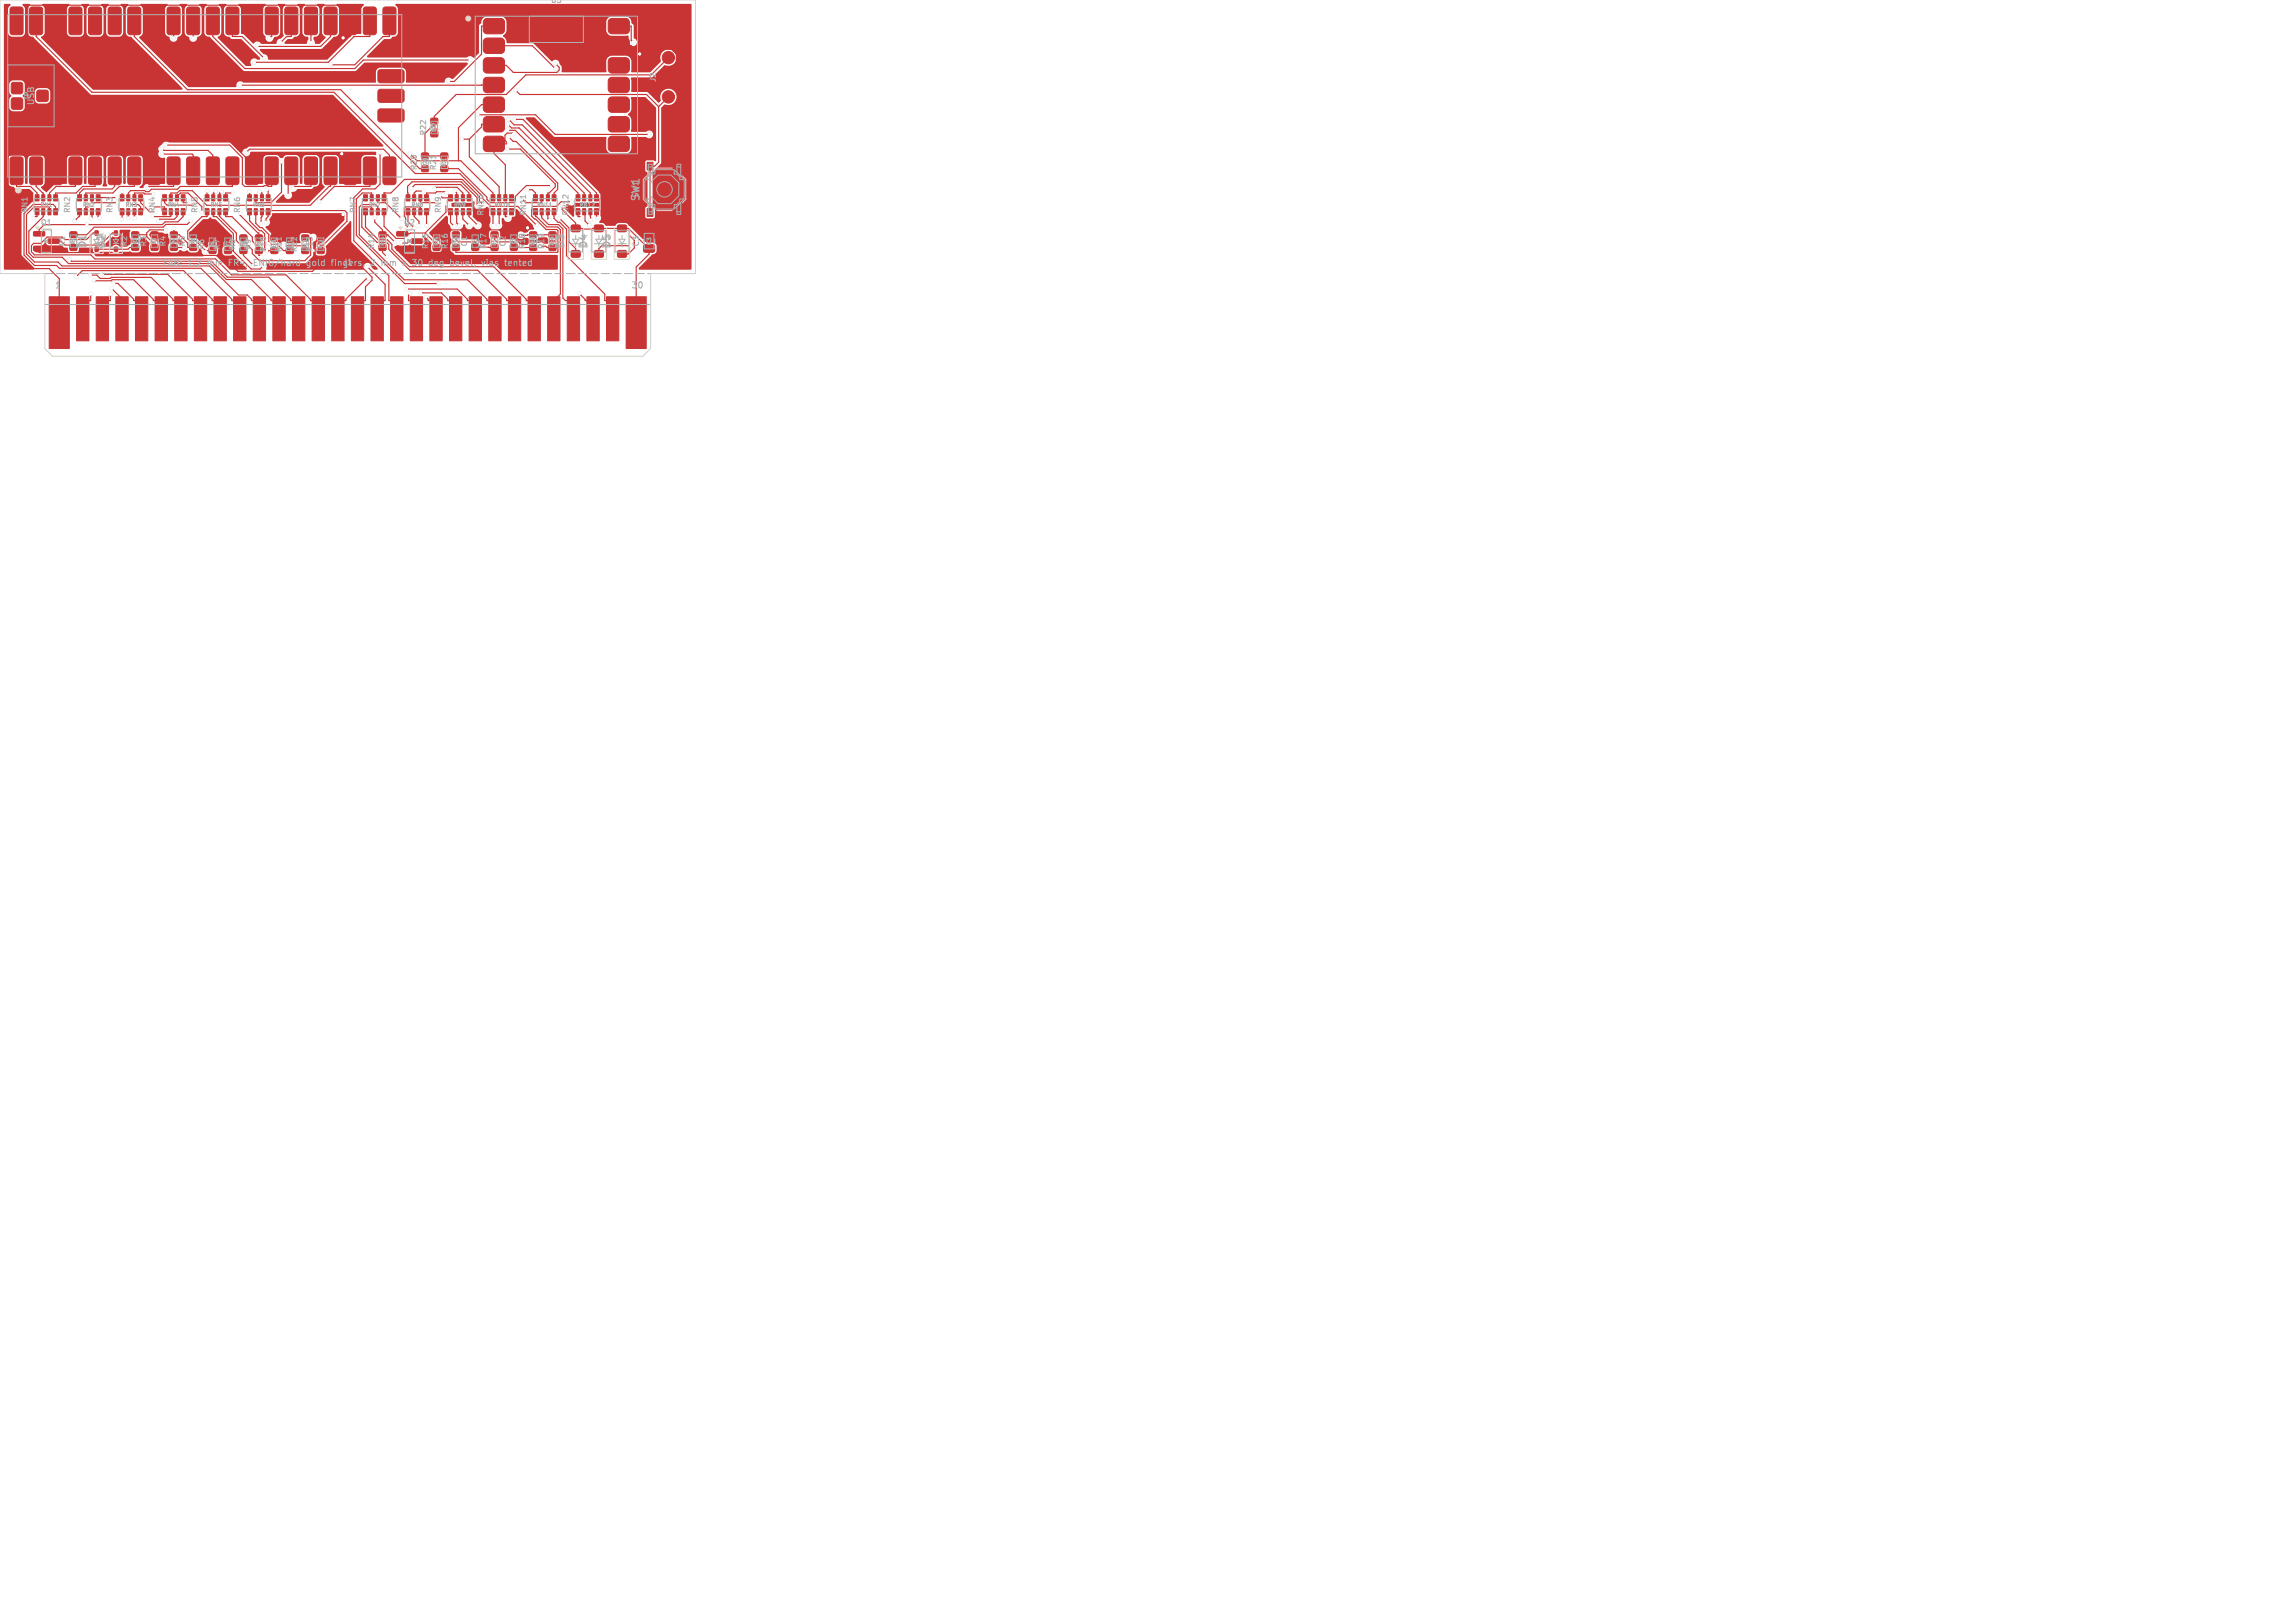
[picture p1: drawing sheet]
<svg xmlns="http://www.w3.org/2000/svg" width="297mm" height="210mm" viewBox="0 0 297 210" stroke-linecap="round" stroke-linejoin="round" font-family="sans-serif">
<defs><g id="words">
<g font-size="1.4" fill="#afafaf">
<text x="11.4" y="32.3" transform="rotate(-90 11.4 32.3)">D1</text>
<text x="13.9" y="32.3" transform="rotate(-90 13.9 32.3)">D2</text>
<text x="73.2" y="32.3" transform="rotate(-90 73.2 32.3)">D3</text>
<text x="76.2" y="32.3" transform="rotate(-90 76.2 32.3)">D4</text>
<text x="79.2" y="32.3" transform="rotate(-90 79.2 32.3)">D5</text>
</g>
<g font-size="1.1" fill="#afafaf">
<text x="4.6" y="13.7" transform="rotate(-90 4.6 13.7)">USB</text>
<text x="21" y="34.6">FAB:</text>
<text x="24.3" y="34.6">1.2</text>
<text x="27" y="34.6">mm</text>
<text x="30" y="34.6">FR4,</text>
<text x="33.4" y="34.6">ENIG/hard</text>
<text x="40.5" y="34.6">gold</text>
<text x="43.9" y="34.6">fingers,</text>
<text x="49.2" y="34.6">2</text>
<text x="50.7" y="34.6">mm</text>
<text x="53.7" y="34.6">x</text>
<text x="55.1" y="34.6">30</text>
<text x="57.5" y="34.6">deg</text>
<text x="60.4" y="34.6">bevel,</text>
<text x="64.7" y="34.6">vias</text>
<text x="67.9" y="34.6">tented</text>
<text x="7" y="37.5">1</text>
<text x="81.6" y="37.5">30</text>
</g>
<g font-size="1" fill="#afafaf">
<text x="71.2" y=".5">U3</text>
<text x="85" y="10.7" transform="rotate(-90 85 10.7)">J2</text>
<text x="55.3" y="17.6" transform="rotate(-90 55.3 17.6)">R22</text>
<text x="54.1" y="22.1" transform="rotate(-90 54.1 22.1)">R20</text>
<text x="56.6" y="22.1" transform="rotate(-90 56.6 22.1)">R21</text>
<text x="3.7" y="27.6" transform="rotate(-90 3.7 27.6)">RN1</text>
<text x="5.2" y="29.3">Q1</text>
<text x="9.2" y="27.6" transform="rotate(-90 9.2 27.6)">RN2</text>
<text x="14.7" y="27.6" transform="rotate(-90 14.7 27.6)">RN3</text>
<text x="20.2" y="27.6" transform="rotate(-90 20.2 27.6)">RN4</text>
<text x="25.7" y="27.6" transform="rotate(-90 25.7 27.6)">RN5</text>
<text x="31.2" y="27.6" transform="rotate(-90 31.2 27.6)">RN6</text>
<text x="46.2" y="27.6" transform="rotate(-90 46.2 27.6)">RN7</text>
<text x="51.7" y="27.6" transform="rotate(-90 51.7 27.6)">RN8</text>
<text x="52.2" y="29.3">Q2</text>
<text x="57.2" y="27.6" transform="rotate(-90 57.2 27.6)">RN9</text>
<text x="62.7" y="28" transform="rotate(-90 62.7 28)">RN10</text>
<text x="68.2" y="28" transform="rotate(-90 68.2 28)">RN11</text>
<text x="73.7" y="28" transform="rotate(-90 73.7 28)">RN12</text>
<text x="82.7" y="25.6" transform="rotate(-90 82.7 25.6)">SW1</text>
<text x="8.6" y="32" transform="rotate(-90 8.6 32)">R1</text>
<text x="11.1" y="32" transform="rotate(-90 11.1 32)">D1</text>
<text x="13.7" y="32" transform="rotate(-90 13.7 32)">D2</text>
<text x="16.6" y="32" transform="rotate(-90 16.6 32)">R2</text>
<text x="19.1" y="32" transform="rotate(-90 19.1 32)">R3</text>
<text x="21.6" y="32" transform="rotate(-90 21.6 32)">R4</text>
<text x="24.1" y="32" transform="rotate(-90 24.1 32)">R5</text>
<text x="26.6" y="32.4" transform="rotate(-90 26.6 32.4)">R6</text>
<text x="28.6" y="32.4" transform="rotate(-90 28.6 32.4)">R7</text>
<text x="30.6" y="32.4" transform="rotate(-90 30.6 32.4)">R8</text>
<text x="32.6" y="32.4" transform="rotate(-90 32.6 32.4)">R9</text>
<text x="34.6" y="32.7" transform="rotate(-90 34.6 32.7)">R10</text>
<text x="36.6" y="32.7" transform="rotate(-90 36.6 32.7)">R11</text>
<text x="38.6" y="32.7" transform="rotate(-90 38.6 32.7)">R12</text>
<text x="40.6" y="32.7" transform="rotate(-90 40.6 32.7)">R13</text>
<text x="44.3" y="34.4">J1</text>
<text x="48.6" y="32.3" transform="rotate(-90 48.6 32.3)">R14</text>
<text x="55.6" y="32.3" transform="rotate(-90 55.6 32.3)">R15</text>
<text x="58.1" y="32.3" transform="rotate(-90 58.1 32.3)">R16</text>
<text x="60.6" y="32" transform="rotate(-90 60.6 32)">C1</text>
<text x="63.1" y="32.3" transform="rotate(-90 63.1 32.3)">R17</text>
<text x="65.6" y="32" transform="rotate(-90 65.6 32)">C2</text>
<text x="68.1" y="32.3" transform="rotate(-90 68.1 32.3)">R18</text>
<text x="70.6" y="32.3" transform="rotate(-90 70.6 32.3)">R19</text>
<text x="73" y="32" transform="rotate(-90 73 32)">D3</text>
<text x="76" y="32" transform="rotate(-90 76 32)">D4</text>
<text x="79" y="32" transform="rotate(-90 79 32)">D5</text>
<text x="82.8" y="32" transform="rotate(-90 82.8 32)">C3</text>
</g>
<text font-size=".8" fill="#afafaf" x="4" y="13" transform="rotate(-90 4 13)">TP</text>
<g font-size=".7" fill="#afafaf">
<text x="5.2" y="26.9">RN1</text>
<text x="10.7" y="26.9">RN2</text>
<text x="16.2" y="26.9">RN3</text>
<text x="21.7" y="26.9">RN4</text>
<text x="27.2" y="26.9">RN5</text>
<text x="32.7" y="26.9">RN6</text>
<text x="47.7" y="26.9">RN7</text>
<text x="53.2" y="26.9">RN8</text>
<text x="58.7" y="26.9">RN9</text>
<text x="63.9" y="26.9">RN10</text>
<text x="69.4" y="26.9">RN11</text>
<text x="74.9" y="26.9">RN12</text>
<text x="84.4" y="31.8" transform="rotate(-90 84.4 31.8)">C3</text>
</g>
<g font-size=".6" fill="#afafaf">
<text x="56.5" y="17.1" transform="rotate(-90 56.5 17.1)">R22</text>
<text x="55.3" y="21.6" transform="rotate(-90 55.3 21.6)">R20</text>
<text x="57.8" y="21.6" transform="rotate(-90 57.8 21.6)">R21</text>
<text x="9.8" y="31.6" transform="rotate(-90 9.8 31.6)">R1</text>
<text x="17.8" y="31.6" transform="rotate(-90 17.8 31.6)">R2</text>
<text x="20.3" y="31.6" transform="rotate(-90 20.3 31.6)">R3</text>
<text x="22.8" y="31.6" transform="rotate(-90 22.8 31.6)">R4</text>
<text x="25.3" y="31.6" transform="rotate(-90 25.3 31.6)">R5</text>
<text x="27.8" y="32" transform="rotate(-90 27.8 32)">R6</text>
<text x="29.8" y="32" transform="rotate(-90 29.8 32)">R7</text>
<text x="31.8" y="32" transform="rotate(-90 31.8 32)">R8</text>
<text x="33.8" y="32" transform="rotate(-90 33.8 32)">R9</text>
<text x="35.8" y="32.2" transform="rotate(-90 35.8 32.2)">R10</text>
<text x="37.8" y="32.2" transform="rotate(-90 37.8 32.2)">R11</text>
<text x="39.8" y="32.2" transform="rotate(-90 39.8 32.2)">R12</text>
<text x="41.8" y="32.2" transform="rotate(-90 41.8 32.2)">R13</text>
<text x="49.8" y="31.8" transform="rotate(-90 49.8 31.8)">R14</text>
<text x="56.8" y="31.8" transform="rotate(-90 56.8 31.8)">R15</text>
<text x="59.3" y="31.8" transform="rotate(-90 59.3 31.8)">R16</text>
<text x="61.8" y="31.6" transform="rotate(-90 61.8 31.6)">C1</text>
<text x="64.3" y="31.8" transform="rotate(-90 64.3 31.8)">R17</text>
<text x="66.8" y="31.6" transform="rotate(-90 66.8 31.6)">C2</text>
<text x="69.3" y="31.8" transform="rotate(-90 69.3 31.8)">R18</text>
<text x="71.8" y="31.8" transform="rotate(-90 71.8 31.8)">R19</text>
</g>
<g font-size=".4" fill="#afafaf">
<text x="5.6" y="31.4">Q1</text>
<text x="52.6" y="31.4">Q2</text>
</g>
</g></defs>
<g fill="#c83434" stroke="#c83434" stroke-width=".13">
<path d="M77 32.5l.1-.1 .9 .1 .1 .1-.1 .6-.1 .1-.9-.1-.1-.1z"/>
<path d="M77 29.2l.1-.1 .9 .1 .1 .1-.1 .6-.1 .1-.9-.1-.1-.1z"/>
<path d="M51.4 30h1.3l.1 .1v.4l-.2 .1-1.2-.1-.1-.1z"/>
<path d="M51.4 31.9h1.3l.1 .1v.4l-.2 .1-1.2-.1-.1-.1z"/>
<path d="M53.2 30.9h1.4l.1 .1v.4l-.2 .1h-1.2l-.1-.2z"/>
<path d="M74 32.5l.1-.1 .9 .1 .1 .1-.1 .6-.1 .1-.9-.1-.1-.1z"/>
<path d="M74 29.2l.1-.1 .9 .1 .1 .1-.1 .6-.1 .1-.9-.1-.1-.1z"/>
<path d="M54.6 21.5h.8v.7h-.8z"/>
<path d="M54.6 19.8h.8v.7h-.8z"/>
<path d="M66.1 31.6l.2-.1 .6 .1 .1 .2-.1 .6h-.2h-.6l-.1-.2z"/>
<path d="M66.1 30h.2h.6l.1 .2-.1 .6-.2 .1-.6-.1-.1-.2z"/>
<path d="M83.3 31.7l.2-.1 1.1 .1 .1 .2v.6l-.2 .1h-1.1l-.1-.2z"/>
<path d="M83.3 29.8h.2h1.1l.1 .2v.6l-.2 .2-1.1-.1-.1-.2z"/>
<path d="M10 27h.5v.8h-.5z"/>
<path d="M10.9 27h.4v.8h-.4z"/>
<path d="M11.7 27h.4v.8h-.4z"/>
<path d="M12.4 27h.6v.8h-.6z"/>
<path d="M12.4 25.2h.6v.8h-.6z"/>
<path d="M11.7 25.2h.4v.8h-.4z"/>
<path d="M10.9 25.2h.4v.8h-.4z"/>
<path d="M10 25.2h.5v.8h-.5z"/>
<path d="M63.6 31.7h.8v.7h-.8z"/>
<path d="M63.6 30h.8v.7h-.8z"/>
<path d="M32 27h.6v.8h-.6z"/>
<path d="M32.9 27h.4v.8h-.4z"/>
<path d="M33.7 27h.4v.8h-.4z"/>
<path d="M34.5 27h.4v.8h-.4z"/>
<path d="M34.5 25.2h.4v.8h-.4z"/>
<path d="M33.7 25.2h.4v.8h-.4z"/>
<path d="M32.9 25.2h.4v.8h-.4z"/>
<path d="M32 25.2h.6v.8h-.6z"/>
<path d="M9.1 31.7h.8v.7h-.8z"/>
<path d="M9.1 30h.8v.7h-.8z"/>
<path d="M58 27h.6v.8h-.6z"/>
<path d="M58.9 27h.4v.8h-.4z"/>
<path d="M59.7 27h.4v.8h-.4z"/>
<path d="M60.4 27h.6v.8h-.6z"/>
<path d="M60.4 25.2h.6v.8h-.6z"/>
<path d="M59.7 25.2h.4v.8h-.4z"/>
<path d="M58.9 25.2h.4v.8h-.4z"/>
<path d="M58 25.2h.6v.8h-.6z"/>
<path d="M22.1 31.7h.8v.7h-.8z"/>
<path d="M22.1 30h.8v.7h-.8z"/>
<path d="M56.1 31.7h.8v.7h-.8z"/>
<path d="M56.1 30h.8v.7h-.8z"/>
<path d="M14.8 32h.4v.5h-.4z"/>
<path d="M14.8 29.9h.4v.5h-.4z"/>
<path d="M15.6 27h.5v.8h-.5z"/>
<path d="M16.4 27h.4v.8h-.4z"/>
<path d="M17.2 27h.4v.8h-.4z"/>
<path d="M18 27h.5v.8h-.5z"/>
<path d="M18 25.2h.5v.8h-.5z"/>
<path d="M17.2 25.2h.4v.8h-.4z"/>
<path d="M16.4 25.2h.4v.8h-.4z"/>
<path d="M15.6 25.2h.5v.8h-.5z"/>
<path d="M17.1 31.7h.8v.7h-.8z"/>
<path d="M17.1 30h.8v.7h-.8z"/>
<path d="M62.7 2.5l.3-.1h2l.3 .4-.1 1.3-.2 .2-.2 .1-2-.1-.2-.2-.1-.2 .1-1.1z"/>
<path d="M62.7 5.1l.3-.2 2 .1 .3 .3-.1 1.4-.2 .2h-.2h-2l-.2-.2-.1-.3 .1-1.1z"/>
<path d="M62.7 7.6l.3-.1h2l.3 .4-.1 1.3-.2 .2-.2 .1-2-.1-.2-.2-.1-.2 .1-1.1z"/>
<path d="M62.7 10.1l.3-.1 2 .1 .3 .3-.1 1.3-.2 .2-.2 .1-2-.1-.2-.2-.1-.2 .1-1.1z"/>
<path d="M62.7 12.7l.3-.2 2 .1 .3 .3-.1 1.4-.2 .2h-.2h-2l-.2-.2-.1-.3 .1-1.1z"/>
<path d="M62.7 15.2l.3-.1h2l.3 .4-.1 1.3-.2 .2-.2 .1-2-.1-.2-.2-.1-.2 .1-1.1z"/>
<path d="M62.7 17.8l.3-.2 2 .1 .3 .3-.1 1.4-.2 .2h-.2h-2l-.2-.2-.1-.3 .1-1.1z"/>
<path d="M78.9 17.8l.3-.2 2 .1 .2 .3v1.4l-.2 .2h-.2h-2l-.2-.2-.1-.3v-1.1z"/>
<path d="M78.9 15.2l.3-.1h2l.2 .4v1.3l-.2 .2-.2 .1-2-.1-.2-.2-.1-.2v-1.1z"/>
<path d="M78.9 12.7l.3-.2 2 .1 .2 .3v1.4l-.2 .2h-.2h-2l-.2-.2-.1-.3v-1.1z"/>
<path d="M78.9 10.1l.3-.1 2 .1 .2 .3v1.3l-.2 .2-.2 .1-2-.1-.2-.2-.1-.2v-1.1z"/>
<path d="M78.9 7.6l.3-.1h2l.2 .4v1.3l-.2 .2-.2 .1-2-.1-.2-.2-.1-.2v-1.1z"/>
<path d="M78.9 5.1l.3-.2 2 .1 .2 .3v1.4l-.2 .2h-.2h-2l-.2-.2-.1-.3v-1.1z"/>
<path d="M78.9 2.5l.3-.1h2l.2 .4v1.3l-.2 .2-.2 .1-2-.1-.2-.2-.1-.2v-1.1z"/>
<path d="M49.1 31.7h.8v.7h-.8z"/>
<path d="M49.1 30h.8v.7h-.8z"/>
<path d="M80 32.5l.1-.1 .9 .1 .1 .1-.1 .6-.1 .1-.9-.1-.1-.1z"/>
<path d="M80 29.2l.1-.1 .9 .1 .1 .1-.1 .6-.1 .1-.9-.1-.1-.1z"/>
<path d="M39.1 32.1h.8v.7h-.8z"/>
<path d="M39.1 30.4h.8v.7h-.8z"/>
<path d="M26.6 27h.4v.8h-.4z"/>
<path d="M27.4 27h.4v.8h-.4z"/>
<path d="M28.2 27h.4v.8h-.4z"/>
<path d="M28.9 27h.6v.8h-.6z"/>
<path d="M28.9 25.2h.6v.8h-.6z"/>
<path d="M28.2 25.2h.4v.8h-.4z"/>
<path d="M27.4 25.2h.4v.8h-.4z"/>
<path d="M26.6 25.2h.4v.8h-.4z"/>
<path d="M27.1 32.1h.8v.7h-.8z"/>
<path d="M27.1 30.4h.8v.7h-.8z"/>
<path d="M47 27h.6v.8h-.6z"/>
<path d="M47.9 27h.4v.8h-.4z"/>
<path d="M48.7 27h.4v.8h-.4z"/>
<path d="M49.4 27h.6v.8h-.6z"/>
<path d="M49.4 25.2h.6v.8h-.6z"/>
<path d="M48.7 25.2h.4v.8h-.4z"/>
<path d="M47.9 25.2h.4v.8h-.4z"/>
<path d="M47 25.2h.6v.8h-.6z"/>
<path d="M69 27h.6v.8h-.6z"/>
<path d="M69.9 27h.4v.8h-.4z"/>
<path d="M70.7 27h.4v.8h-.4z"/>
<path d="M71.4 27h.6v.8h-.6z"/>
<path d="M71.4 25.2h.6v.8h-.6z"/>
<path d="M70.7 25.2h.4v.8h-.4z"/>
<path d="M69.9 25.2h.4v.8h-.4z"/>
<path d="M69 25.2h.6v.8h-.6z"/>
<path d="M4.4 30h1.3l.1 .1v.4l-.1 .1-1.3-.1-.1-.1z"/>
<path d="M4.4 31.9h1.3l.1 .1v.4l-.1 .1-1.3-.1-.1-.1z"/>
<path d="M6.2 30.9h1.4l.1 .1v.4l-.2 .1h-1.2l-.1-.2z"/>
<path d="M6.4 38.4h2.6v6.7h-2.6z"/>
<path d="M9.9 38.4h1.6v5.7h-1.6z"/>
<path d="M12.4 38.4h1.7v5.7h-1.7z"/>
<path d="M15 38.4h1.6v5.7h-1.6z"/>
<path d="M17.5 38.4h1.6v5.7h-1.6z"/>
<path d="M20.1 38.4h1.6v5.7h-1.6z"/>
<path d="M22.6 38.4h1.6v5.7h-1.6z"/>
<path d="M25.1 38.4h1.7v5.7h-1.7z"/>
<path d="M27.7 38.4h1.6v5.7h-1.6z"/>
<path d="M30.2 38.4h1.6v5.7h-1.6z"/>
<path d="M32.8 38.4h1.6v5.7h-1.6z"/>
<path d="M35.3 38.4h1.6v5.7h-1.6z"/>
<path d="M37.9 38.4h1.6v5.7h-1.6z"/>
<path d="M40.4 38.4h1.6v5.7h-1.6z"/>
<path d="M42.9 38.4h1.6v5.7h-1.6z"/>
<path d="M45.5 38.4h1.6v5.7h-1.6z"/>
<path d="M48 38.4h1.6v5.7h-1.6z"/>
<path d="M50.6 38.4h1.6v5.7h-1.6z"/>
<path d="M53.1 38.4h1.6v5.7h-1.6z"/>
<path d="M55.6 38.4h1.6v5.7h-1.6z"/>
<path d="M58.2 38.4h1.6v5.7h-1.6z"/>
<path d="M60.7 38.4h1.6v5.7h-1.6z"/>
<path d="M63.3 38.4h1.6v5.7h-1.6z"/>
<path d="M65.8 38.4h1.6v5.7h-1.6z"/>
<path d="M68.3 38.4h1.6v5.7h-1.6z"/>
<path d="M70.9 38.4h1.6v5.7h-1.6z"/>
<path d="M73.4 38.4h1.6v5.7h-1.6z"/>
<path d="M76 38.4h1.6v5.7h-1.6z"/>
<path d="M78.5 38.4h1.6v5.7h-1.6z"/>
<path d="M81 38.4h2.6v6.7h-2.6z"/>
<path d="M41.1 32.1h.8v.7h-.8z"/>
<path d="M41.1 30.4h.8v.7h-.8z"/>
<path d="M63.6 27h.4v.8h-.4z"/>
<path d="M64.4 27h.4v.8h-.4z"/>
<path d="M65.2 27h.4v.8h-.4z"/>
<path d="M66 27h.4v.8h-.4z"/>
<path d="M66 25.2h.4v.8h-.4z"/>
<path d="M65.2 25.2h.4v.8h-.4z"/>
<path d="M64.4 25.2h.4v.8h-.4z"/>
<path d="M63.6 25.2h.4v.8h-.4z"/>
<path d="M74.6 27h.4v.8h-.4z"/>
<path d="M75.4 27h.4v.8h-.4z"/>
<path d="M76.2 27h.4v.8h-.4z"/>
<path d="M77 27h.4v.8h-.4z"/>
<path d="M77 25.2h.4v.8h-.4z"/>
<path d="M76.2 25.2h.4v.8h-.4z"/>
<path d="M75.4 25.2h.4v.8h-.4z"/>
<path d="M74.6 25.2h.4v.8h-.4z"/>
<path d="M1.4 20.4l1.3-.1 .1 .1 .2 .2v3l-.1 .2-.2 .1h-1.2l-.2-.3v-3z"/>
<path d="M4 20.4l1.2-.1 .2 .1 .1 .2v3v.2l-.2 .1h-1.2l-.3-.3v-3z"/>
<path d="M6.5 20.4l1.2-.1 .2 .1 .2 .2v3l-.1 .2-.2 .1h-1.2l-.2-.3v-3z"/>
<path d="M9.1 20.4l1.2-.1 .2 .1 .1 .2v3l-.1 .2-.1 .1h-1.2l-.3-.3v-3z"/>
<path d="M11.6 20.4l1.2-.1 .2 .1 .1 .2 .1 3-.1 .2-.2 .1h-1.2l-.2-.3-.1-3z"/>
<path d="M14.1 20.4l1.3-.1 .1 .1 .2 .2v3l-.1 .2-.2 .1h-1.2l-.2-.3v-3z"/>
<path d="M16.7 20.4l1.2-.1 .2 .1 .1 .2v3v.2l-.2 .1h-1.2l-.3-.3v-3z"/>
<path d="M19.2 20.4l1.2-.1 .2 .1 .2 .2v3l-.1 .2-.2 .1h-1.2l-.2-.3v-3z"/>
<path d="M21.8 20.4l1.2-.1 .2 .1 .1 .2v3l-.1 .2-.1 .1h-1.2l-.3-.3v-3z"/>
<path d="M24.3 20.4l1.2-.1 .2 .1 .1 .2 .1 3-.1 .2-.2 .1h-1.2l-.2-.3-.1-3z"/>
<path d="M26.8 20.4l1.2-.1 .2 .1 .2 .2v3l-.1 .2-.2 .1h-1.2l-.2-.3v-3z"/>
<path d="M29.4 20.4l1.2-.1 .2 .1 .1 .2v3v.2l-.2 .1h-1.2l-.3-.3v-3z"/>
<path d="M31.9 20.4l1.2-.1 .2 .1 .2 .2v3l-.1 .2-.2 .1h-1.2l-.2-.3v-3z"/>
<path d="M34.5 20.4l1.2-.1 .2 .1 .1 .2v3l-.1 .2-.1 .1h-1.2l-.3-.3v-3z"/>
<path d="M37 20.4l1.2-.1 .2 .1 .1 .2 .1 3-.1 .2-.2 .1h-1.2l-.2-.3v-3z"/>
<path d="M39.5 20.4l1.2-.1 .2 .1 .2 .2v3l-.1 .2-.2 .1h-1.2l-.2-.3v-3z"/>
<path d="M42.1 20.4l1.2-.1 .2 .1 .1 .2v3v.2l-.2 .1h-1.2l-.3-.3v-3z"/>
<path d="M44.6 20.4l1.2-.1 .2 .1 .2 .2v3l-.1 .2-.2 .1h-1.2l-.2-.3v-3z"/>
<path d="M47.2 20.4l1.2-.1 .2 .1 .1 .2v3l-.1 .2-.1 .1h-1.2l-.3-.3v-3z"/>
<path d="M49.7 20.4l1.2-.1 .2 .1 .1 .2 .1 3-.1 .2-.2 .1h-1.2l-.2-.3v-3z"/>
<path d="M49.6 1l.3-.1h1l.2 .1 .1 .2 .1 3-.1 .2-.2 .1h-1.2l-.2-.3z"/>
<path d="M47.1 1l.2-.1h1.1l.2 .1 .1 .2v3l-.1 .2-.1 .1h-1.2l-.3-.3z"/>
<path d="M44.5 1l.3-.1h1l.2 .1 .2 .2v3l-.1 .2-.2 .1h-1.2l-.2-.3z"/>
<path d="M42 1l.3-.1h1l.2 .1 .1 .2v3v.2l-.2 .1h-1.2l-.3-.3z"/>
<path d="M39.5 1l.2-.1h1l.2 .1 .2 .2v3l-.1 .2-.2 .1h-1.2l-.2-.3z"/>
<path d="M36.9 1l.3-.1h1l.2 .1 .1 .2 .1 3-.1 .2-.2 .1h-1.2l-.2-.3z"/>
<path d="M34.4 1l.2-.1h1.1l.2 .1 .1 .2v3l-.1 .2-.1 .1h-1.2l-.3-.3z"/>
<path d="M31.8 1l.3-.1h1l.2 .1 .2 .2v3l-.1 .2-.2 .1h-1.2l-.2-.3z"/>
<path d="M29.3 1l.3-.1h1l.2 .1 .1 .2v3v.2l-.2 .1h-1.2l-.3-.3z"/>
<path d="M26.8 1l.2-.1h1l.2 .1 .2 .2v3l-.1 .2-.2 .1h-1.2l-.2-.3z"/>
<path d="M24.3 1l1.2-.1 .2 .1 .1 .2 .1 3-.1 .2-.2 .1h-1.2l-.2-.3-.1-3z"/>
<path d="M21.8 1l1.2-.1 .2 .1 .1 .2v3l-.1 .2-.1 .1h-1.2l-.3-.3v-3z"/>
<path d="M19.2 1l1.2-.1 .2 .1 .2 .2v3l-.1 .2-.2 .1h-1.2l-.2-.3v-3z"/>
<path d="M16.7 1l1.2-.1 .2 .1 .1 .2v3v.2l-.2 .1h-1.2l-.3-.3v-3z"/>
<path d="M14.1 1l1.3-.1 .1 .1 .2 .2v3l-.1 .2-.2 .1h-1.2l-.2-.3v-3z"/>
<path d="M11.6 1l1.2-.1 .2 .1 .1 .2 .1 3-.1 .2-.2 .1h-1.2l-.2-.3-.1-3z"/>
<path d="M9.1 1l1.2-.1 .2 .1 .1 .2v3l-.1 .2-.1 .1h-1.2l-.3-.3v-3z"/>
<path d="M6.5 1l1.2-.1 .2 .1 .2 .2v3l-.1 .2-.2 .1h-1.2l-.2-.3v-3z"/>
<path d="M4 1l1.2-.1 .2 .1 .1 .2v3v.2l-.2 .1h-1.2l-.3-.3v-3z"/>
<path d="M1.4 1l1.3-.1 .1 .1 .2 .2v3l-.1 .2-.2 .1h-1.2l-.2-.3v-3z"/>
<path d="M49 14.2l.2-.1h2.8l.3 .2v1.2l-.1 .2-.2 .1h-2.8l-.2-.2-.1-.1z"/>
<path d="M49 11.7l.2-.2 2.8 .1 .3 .2v1.2l-.1 .2h-.2h-2.8l-.2-.1-.1-.2z"/>
<path d="M49 9.2l.2-.2h2.8l.3 .3v1.2l-.1 .1-.2 .1h-2.8l-.2-.1-.1-.2z"/>
<path d="M1.6 12.7l1.1-.1 .2 .2 .1 1.1-.2 .2-1.1 .1-.2-.2-.1-1.1z"/>
<path d="M1.6 10.7l1.1-.1 .2 .2 .1 1.1-.2 .2-1.1 .1-.2-.2-.1-1.1z"/>
<path d="M4.9 11.7l1.1-.1 .2 .2v1.1l-.1 .2-1 .1-.3-.2v-1.1z"/>
<path d="M57.1 21.5h.8v.7h-.8z"/>
<path d="M57.1 19.8h.8v.7h-.8z"/>
<path d="M83.7 27h.8v1h-.8z"/>
<path d="M83.7 21h.8v1h-.8z"/>
<path d="M87.5 27h.8v1h-.8z"/>
<path d="M87.5 21h.8v1h-.8z"/>
<path d="M37.1 32.1h.8v.7h-.8z"/>
<path d="M37.1 30.4h.8v.7h-.8z"/>
<path d="M55.8 17h.8v.7h-.8z"/>
<path d="M55.8 15.3h.8v.7h-.8z"/>
<path d="M21 27h.5v.8h-.5z"/>
<path d="M21.9 27h.4v.8h-.4z"/>
<path d="M22.7 27h.4v.8h-.4z"/>
<path d="M23.4 27h.5v.8h-.5z"/>
<path d="M23.4 25.2h.5v.8h-.5z"/>
<path d="M22.7 25.2h.4v.8h-.4z"/>
<path d="M21.9 25.2h.4v.8h-.4z"/>
<path d="M21 25.2h.5v.8h-.5z"/>
<path d="M31.1 32.1h.8v.7h-.8z"/>
<path d="M31.1 30.4h.8v.7h-.8z"/>
<path d="M24.6 31.7h.8v.7h-.8z"/>
<path d="M24.6 30h.8v.7h-.8z"/>
<path d="M4.6 27h.5v.8h-.5z"/>
<path d="M5.4 27h.4v.8h-.4z"/>
<path d="M6.2 27h.4v.8h-.4z"/>
<path d="M6.9 27h.5v.8h-.5z"/>
<path d="M6.9 25.2h.5v.8h-.5z"/>
<path d="M6.2 25.2h.4v.8h-.4z"/>
<path d="M5.4 25.2h.4v.8h-.4z"/>
<path d="M4.6 25.2h.5v.8h-.5z"/>
<path d="M33.1 32.1h.8v.7h-.8z"/>
<path d="M33.1 30.4h.8v.7h-.8z"/>
<path d="M19.6 31.7h.8v.7h-.8z"/>
<path d="M19.6 30h.8v.7h-.8z"/>
<path d="M68.6 31.7h.8v.7h-.8z"/>
<path d="M68.6 30h.8v.7h-.8z"/>
<path d="M52.6 27h.4v.8h-.4z"/>
<path d="M53.4 27h.4v.8h-.4z"/>
<path d="M54.2 27h.4v.8h-.4z"/>
<path d="M55 27h.4v.8h-.4z"/>
<path d="M55 25.2h.4v.8h-.4z"/>
<path d="M54.2 25.2h.4v.8h-.4z"/>
<path d="M53.4 25.2h.4v.8h-.4z"/>
<path d="M52.6 25.2h.4v.8h-.4z"/>
<path d="M12.3 32h.4v.5h-.4z"/>
<path d="M12.3 29.9h.4v.5h-.4z"/>
<path d="M58.6 31.7h.8v.7h-.8z"/>
<path d="M58.6 30h.8v.7h-.8z"/>
<path d="M61.1 31.6l.2-.1 .6 .1 .1 .2-.1 .6h-.2h-.6l-.1-.2z"/>
<path d="M61.1 30h.2h.6l.1 .2-.1 .6-.2 .1-.6-.1-.1-.2z"/>
<path d="M29.1 32.1h.8v.7h-.8z"/>
<path d="M29.1 30.4h.8v.7h-.8z"/>
<path d="M35.1 32.1h.8v.7h-.8z"/>
<path d="M35.1 30.4h.8v.7h-.8z"/>
<path d="M71.1 31.7h.8v.7h-.8z"/>
<path d="M71.1 30h.8v.7h-.8z"/>
<circle cx="86.5" cy="12.5" r=".8"/>
<circle cx="86.5" cy="10" r=".8"/>
<circle cx="86.5" cy="7.5" r=".8"/>
</g>
<g fill="#ececec" stroke="#ececec" stroke-width=".13">
<circle cx="24.7" cy="28.6" r=".25"/>
<circle cx="72.8" cy="26.6" r=".25"/>
<circle cx="40.5" cy="30.7" r=".25"/>
<circle cx="67.4" cy="30.4" r=".25"/>
<circle cx="21.5" cy="18.8" r=".25"/>
<circle cx="19.8" cy="25.1" r=".25"/>
<circle cx="37.3" cy="25.3" r=".25"/>
<circle cx="38" cy="24.3" r=".25"/>
<circle cx="41.3" cy="26.1" r=".25"/>
<circle cx="26.1" cy="27.5" r=".25"/>
<circle cx="19.1" cy="24.3" r=".25"/>
<circle cx="15.2" cy="26.2" r=".25"/>
<circle cx="21" cy="19.9" r=".25"/>
<circle cx="15.1" cy="25.6" r=".25"/>
<circle cx="15.8" cy="24.8" r=".25"/>
<circle cx="21" cy="19.2" r=".25"/>
<circle cx="26.9" cy="24.7" r=".25"/>
<circle cx="31.9" cy="19.7" r=".25"/>
<circle cx="27.9" cy="24.8" r=".25"/>
<circle cx="42.8" cy="8.4" r=".25"/>
<circle cx="28.7" cy="24.8" r=".25"/>
<circle cx="32.9" cy="8.1" r=".25"/>
<circle cx="30.1" cy="25" r=".25"/>
<circle cx="33.3" cy="5.9" r=".25"/>
<circle cx="40.2" cy="5.5" r=".25"/>
<circle cx="32.3" cy="24.8" r=".25"/>
<circle cx="36.4" cy="21" r=".25"/>
<circle cx="36.3" cy="5.5" r=".25"/>
<circle cx="34.9" cy="4.9" r=".25"/>
<circle cx="33.6" cy="24.8" r=".25"/>
<circle cx="34.2" cy="7.5" r=".25"/>
<circle cx="34.5" cy="24.6" r=".25"/>
<circle cx="49.2" cy="19.8" r=".25"/>
<circle cx="48.5" cy="28.2" r=".25"/>
<circle cx="51.1" cy="31.3" r=".25"/>
<circle cx="4.4" cy="28.2" r=".25"/>
<circle cx="9" cy="33.6" r=".25"/>
<circle cx="17.4" cy="28.2" r=".25"/>
<circle cx="14.3" cy="38.1" r=".25"/>
<circle cx="11.7" cy="38" r=".25"/>
<circle cx="19.7" cy="28" r=".25"/>
<circle cx="20.5" cy="28.6" r=".25"/>
<circle cx="9.7" cy="28.6" r=".25"/>
<circle cx="9.8" cy="35.8" r=".25"/>
<circle cx="13.3" cy="35.5" r=".25"/>
<circle cx="11.7" cy="35.6" r=".25"/>
<circle cx="11.8" cy="28.3" r=".25"/>
<circle cx="12.2" cy="36.2" r=".25"/>
<circle cx="12.9" cy="28.2" r=".25"/>
<circle cx="15.8" cy="28.4" r=".25"/>
<circle cx="14.7" cy="36.7" r=".25"/>
<circle cx="14.5" cy="37.3" r=".25"/>
<circle cx="16.6" cy="28.2" r=".25"/>
<circle cx="26.6" cy="32.5" r=".25"/>
<circle cx="32.8" cy="34.3" r=".25"/>
<circle cx="33.8" cy="33.2" r=".25"/>
<circle cx="34.7" cy="31.5" r=".25"/>
<circle cx="36.7" cy="31.8" r=".25"/>
<circle cx="33.8" cy="28.9" r=".25"/>
<circle cx="34.4" cy="28.8" r=".25"/>
<circle cx="24.4" cy="26" r=".25"/>
<circle cx="31.1" cy="11" r=".25"/>
<circle cx="68.3" cy="29.5" r=".25"/>
<circle cx="44.4" cy="4.9" r=".25"/>
<circle cx="44.2" cy="19.9" r=".25"/>
<circle cx="44.4" cy="27.8" r=".25"/>
<circle cx="82.8" cy="7" r=".25"/>
<circle cx="57.9" cy="26.5" r=".25"/>
<circle cx="71.9" cy="8.2" r=".25"/>
<circle cx="71.4" cy="24" r=".25"/>
<circle cx="58.1" cy="10.5" r=".25"/>
<circle cx="56.8" cy="16.5" r=".25"/>
<circle cx="11.3" cy="29.1" r=".25"/>
<circle cx="46.6" cy="25.9" r=".25"/>
<circle cx="84" cy="17.4" r=".25"/>
<circle cx="61.9" cy="14.9" r=".25"/>
<circle cx="56.7" cy="36.7" r=".25"/>
<circle cx="56.2" cy="24.4" r=".25"/>
<circle cx="53.2" cy="24.3" r=".25"/>
<circle cx="53.1" cy="19.9" r=".25"/>
<circle cx="59.8" cy="18" r=".25"/>
<circle cx="52" cy="28.3" r=".25"/>
<circle cx="61.9" cy="26.6" r=".25"/>
<circle cx="54.8" cy="24.7" r=".25"/>
<circle cx="57.7" cy="24.9" r=".25"/>
<circle cx="56.9" cy="25.3" r=".25"/>
<circle cx="58.8" cy="24.7" r=".25"/>
<circle cx="68.2" cy="24.6" r=".25"/>
<circle cx="65.7" cy="19.3" r=".25"/>
<circle cx="65.8" cy="17.7" r=".25"/>
<circle cx="65.7" cy="16.7" r=".25"/>
<circle cx="65.8" cy="16.1" r=".25"/>
<circle cx="65.8" cy="15.4" r=".25"/>
<circle cx="66.5" cy="15.4" r=".25"/>
<circle cx="60.7" cy="29.2" r=".25"/>
<circle cx="61.8" cy="29.2" r=".25"/>
<circle cx="63.8" cy="29.2" r=".25"/>
<circle cx="64.5" cy="29.2" r=".25"/>
<circle cx="52.6" cy="37.4" r=".25"/>
<circle cx="52.5" cy="31" r=".25"/>
<circle cx="53.6" cy="29.5" r=".25"/>
<circle cx="54.4" cy="37.9" r=".25"/>
<circle cx="54.2" cy="29.2" r=".25"/>
<circle cx="55.1" cy="38.4" r=".25"/>
<circle cx="52.9" cy="29.5" r=".25"/>
<circle cx="53.1" cy="38" r=".25"/>
<circle cx="55.2" cy="29.2" r=".25"/>
<circle cx="58.8" cy="29.3" r=".25"/>
<circle cx="59.4" cy="29.2" r=".25"/>
<circle cx="75" cy="38" r=".25"/>
<circle cx="71.1" cy="28.5" r=".25"/>
<circle cx="75.2" cy="28.2" r=".25"/>
<circle cx="76.3" cy="29.1" r=".25"/>
<circle cx="76.4" cy="28.5" r=".25"/>
<circle cx="77.3" cy="28.2" r=".25"/>
<circle cx="50.1" cy="33.2" r=".25"/>
<circle cx="65.7" cy="28.2" r=".25"/>
<circle cx="73.9" cy="26.1" r=".25"/>
<circle cx="71.9" cy="8.9" r=".25"/>
<circle cx="66.5" cy="17.3" r=".25"/>
<circle cx="22.5" cy="29.6" r=".25"/>
<circle cx="25" cy="4.9" r=".25"/>
<circle cx="60.8" cy="7.8" r=".25"/>
<circle cx="66.7" cy="11.7" r=".25"/>
<circle cx="81.9" cy="5.5" r=".25"/>
<circle cx="81.3" cy="30.3" r=".25"/>
<circle cx="69.5" cy="29.2" r=".25"/>
<circle cx="72.4" cy="28.2" r=".25"/>
<circle cx="81.6" cy="31.8" r=".25"/>
<circle cx="22.5" cy="4.9" r=".25"/>
<circle cx="21.4" cy="29.7" r=".25"/>
<circle cx="51.9" cy="31.4" r=".25"/>
<circle cx="47.7" cy="36.1" r=".25"/>
<circle cx="23.8" cy="32" r=".25"/>
</g>
<g fill="none" stroke="#c83434" stroke-width=".15">
<path d="M4.7 2.7v2l7.2 7.2h31.3l10.5 10.6h5.8l2.9 2.9M7.2 .7h.1M7.2 .7v2M17.4 2.7v2l6.9 6.9h19.8l10.2 10.2h.7M19.7 19.8l.2 .3v2M19.9 .7v2M21 19.2l.2 .3h5.7l.6 .6v2M21 19.9h3.9l.1 .2v2M21.5 18.8h8.2l1.7 1.6v3.4l.3 .3h2.4l.1-.1 1 .1v-2M22.5 2.7v2.2M25 2.7v2.2M27.5 2.7v2l4.2 4.2h14.2l1.1-1.1h13.8"/>
<path d="M30.1 2.7v2h1.3l2.8 2.8M31.9 19.7l.4-.4h17.3l.8 .8v2M32.6 .7v2M35.2 2.7v2l-.3 .2M37.7 2.7v2h-.6l-.8 .8M40.2 2.7v2.8M42.8 2.7v2l-1.3 1.3h-8.1l-.1-.1M44.2 19.9v.1M44.4 4.9l.2-.2h.7v-4h-41.6l-.1 .1v19.3M47.9 2.7v2h-2.1l-3.3 3.4h-9.6M49.2 19.8v4l-.6 .6h-1.7l-1.1 1.2v5.6l4.5 4.5v3.2h1M50.4 2.7v2h-.8l-3.7 3.7h-3.1"/>
<path d="M53.1 19.9l.9 .9h5.6l4.2 4.2v.6M56 16.3l-1 1v2.9h2.5M56.2 16.7v.6M56.8 16.5l-.2 .2M59.8 18h.9M60.7 18v2.3l3.9 3.9v1.4M61.9 14.9h7.4l2.5 2.5h12.2M63.9 11h-32.8M63.9 5.9h5l3 3M63.9 3.4h-1.6v3.6l-3.5 3.5h-.7M63.9 16.1h-1.6v.3l-1.6 1.6M63.9 13.5h-1.6l-3 3v4.3"/>
<path d="M65.3 18.2h.1M65.4 18.2l.1 .1v.3h-1.6v1.2l1.5 1.5v4.3M65.7 19.3h1.6l4.6 4.5v.4l-.8 .8h-.2v.6M65.7 16.7l.1 .2h.9l8.1 8.1v.6M65.8 16.1l.4 .5h1l8.4 8.4v.6M65.8 16.1h.1M65.8 15.4l.7 .8h1.1l8.8 8.8v.6M65.8 17.7l.6 .6h.4l5.4 5.4v.8l-.5 .5v.6M66.5 17.3l-.2-.1h-.7l-.3 .3 .1 .7M66.5 15.4h1.2l9.5 9.6v.6M66.7 11.7l.6 .5h16.4l1.5 1.6M71.9 8.2l.5 .5v.4l-.3 .3h-5.7l-.9-.9h-1.6"/>
<path d="M80.1 5.9h1.6l1.1 1.1 .6-.6h3.5l.6 .6v2l-1 1 1.4 1.4v16.1M80.1 3.4h1.6v1.8l.2 .3M85.2 13.8v7.2l-.5 .5h-.6M86.5 7.5l-2.2 2.2h-16.2l-2.6 2.5h-6.5l-2.8 2.8v1.3M86.5 12.5l-1.3 1.3M2.1 22.1v2h1.9l.8 .9v.6M4.7 22.1v2l.9 .9v.6M4.8 27.4v.6h-.2l-.2 .2M5.1 32.2v.5l15.6 .1M5.6 27.4v.6l-1.9 1.9v2.8l.6 .6h3.7l.9 .8h18.3l2.1 2.1h3.2l2.6 2.5v.2h1M6.4 27.4v-.6h-2l-1 .9v5.2l1.1 1h3l.5 .5h19.1l3.8 3.8h1.1l.5 .5v.2h1.1M6.9 31.2h1"/>
<path d="M7.2 27.4v-.6l-.3-.3h-2.6l-1.2 1.1v5.4l1.4 1.4h2.8l.4 .3h18.3l4 4v.2h1M7.2 20.1h.1M7.2 20.1v2M8 30.7h-1.9l-.8 .8h-.9l-.3 .3v.8l.4 .4h7.3l.5 .5h15.6l2.1 2.1h7l3.2 3.1v.2h1M9 33.6l.2 .2h18.1l2.1 2.1h5.4l2.8 2.8v.2h1M9.5 31.7v.3M9.8 22.1v2h-2.6l-.8 .9v.6M9.8 35.8l.8-.8h13.2l3.7 3.7v.2h1M10.3 27.4v.6l-.6 .6M11.1 26.8v.6M11.7 35.6h.1M11.7 35.6h.8l.5 .4h1.3l.1-.1h5.2l2.8 2.8v.2h1"/>
<path d="M11.7 38v.9h-1M11.9 25.6v.6h3.3M11.9 27.4v.7l-.1 .2M12.2 36.2l.1 .1h2.1l.1-.1h2.8l2.5 2.5v.2h1.1M12.3 22.1v2h-1.6l-.8 .9h-2.7v.6M12.5 30.2h-.5l-.8 .8h-2.8M12.7 27.4v.6l.2 .2M13.3 35.5h8.4l3.2 3.2v.2h1M14.3 38.1v.8h-1M14.5 37.3l1.3 1.4v.2M14.7 36.7h.6l2 2v.2h1M14.8 22.1v2l-.3 .4h-3.7l-.5 .5v.6"/>
<path d="M15 30.2h-.5l-1.5 1.5h-4.6M15.1 25.6h-2.4M15.8 24.8v.8M15.8 27.4v.9M15.8 28.3v.1M16.6 27.4v.8M16.6 28.2h.1M16.7 26.5h1.2l.3 .3v.6M17.4 22.1v2h-2l-.8 .9h-3.5v.6M17.4 27.4v.8M17.5 30.4h1.5M17.5 32h-.7l-.2 .3h-4.1"/>
<path d="M18.2 25.6v.6l1.2 1.2M19.7 26.8h1.6v.6M19.8 25.1h-1l-.2-.1h-1.2v.6M20 30.4v.6M20 31.4v.6M20.3 31l.4 .5v1.3M20.7 32.8l.3 .3h7.5l.1-.2M21.3 25.6v.6l.3 .3h3.6M21.4 29.7h-2l-.4 .4v.5l.8 .8M22.1 27.4v.6h-2.4M22.5 22.1v2h-3.3l-.1 .2M22.5 32h.7"/>
<path d="M22.5 29.6v.8h.7l1.1 1.1M22.9 25.6v-.2l.5-.4h.9l1.8 1.8v.7M22.9 27.4v.6l-.3 .4h-1.9l-.2 .2M23.7 27.4v.6l-.7 .7h-1.6l-.4 .4h-15.3l-.6 .6v.5M23.7 25.6v.6h.4l.3-.2M24.3 32h.7M24.7 28.6l-.5 .4h-2.7l-.4 .4h-8.9l-1 1h-1.7M25 30.4h.7l.4 .4h2.1v.1l.8 .8M26.1 27.5h.1M26.8 32.4h.7M26.8 27.4v.6h-.7l-1.8 1.9v1l.2 .2h.8l1.3 1.3M26.9 24.7l-.1 .9"/>
<path d="M27.6 27.4v.6h.4l2.2 2.2v2.2h-.7M27.9 24.8l-.3 .2v.6M28.4 27.4v.6l2.2 2.2v.9l.7 .7M28.6 32.9l2.2 2.2h9.6M28.7 24.8l-.3 .2v.6M29.2 27.4v.6h.8l2.7 2.7v.5l.6 .6M29.3 31.4l-.7 .7v.8M29.5 30.8v.6M30.1 22.1v2h-6.8l-.3 .4h-3.4l-.3 .3h-.4l-.2-.1h-1.8l-.3 .3v.6M30.1 25h-.9v.6M30.2 32.5l2.3 2.3h1.2M31.1 27.8l2.3 2.3h.1v.7"/>
<path d="M31.5 30.8v.6M31.5 31.8v1.3l1.3 1.2M32.3 24.8v.8M32.3 27.4v1.2l1.3 1.2h.2l.5 .5v1.9M32.6 21.2l-2.9-2.9h-8.5l-1.8 1.8h-18.3v.1v11.2l3.3 3.4h2l1.3 1.3v2.8M32.6 21.2l1.2-1.2h11.4l.1 .1v2M32.6 21.2v.9M33.1 27.4v1.5l.5 .5h.3l.9 .9v1M33.5 31.8v1.3l.3 .1M33.6 24.8l.3 .2v.6M33.9 27.4l-.1 1.5M34.4 28.8v-.5l.3-.3v-.6l.2-.2h9.7l.3 .3v1.1l-3.2 3.2"/>
<path d="M34.5 24.6l.2 .1v.9M34.8 32.4h.7M34.9 31.4l.2 .2h.8M36.4 21v3.9l-1.3 1.3h-2v-.6M36.8 31.8h2.7v.6M36.8 32.4h.7M37.5 30.3h-.9l-.4 .5h-.7M37.5 30.3v.5M37.7 22.1l-.4 .4v2.8M39.5 30.8h.7v2.2l-.7 .7h-5.9l-1-.9v-.5M40.2 22.1v2h-2l-.2 .2M41.3 31.4l-.5 .5v2.9h6.2l1.1 1.1v.4l-.8 .8v1.8h-1"/>
<path d="M41.5 30.1v1.3M41.5 31.8v.6M41.5 30.1h-.1h-3.6l-.3 .2M42.8 22.1v2h-.2l-2.5 2.5h-13.3l-1.9-1.9h-1.7l-.3 .3h-.8v.6M44.4 27.8l-2.4 2.3h-.5M47.3 27.4v2l1.7 1.6h1.1l.6 .6v.6l2.3 2.3h10.9l4.2 4.2v.2h1M47.3 25.6l-.3 .3h-.4M47.6 34.5l2.2 2.3v2.1h-1M47.7 36.1h-.3l-2.6 2.6v.2h-1.1M47.9 22.1v2h-4.6l-2 2M48.1 25.6v-.6h-1.2l-.8 .7v4.7l6.3 6.3h4.3M48.1 27.4v-.6h-1.1l-.2 .1v2.5l2 2h1.2l.3 .2v.7l2.7 2.7h8.8l3.8 3.7v.2h1"/>
<path d="M48.5 28.2v.5l1 1v.7h.7l.9 .9M48.6 26.5h-1.8l-.3 .3v3.6l5.8 5.8h8.2l2.5 2.5v.2h1M48.9 25.6v.6h1l2.1 2.1M48.9 26.8v.6M49.5 32v.7l.6 .5M49.7 25h.1M49.7 25h.9l1.7-1.8h7.5l2.2 2.2M49.7 25v.6M49.7 27.4v1.9l1.6 1.6h1.1l.1 .1M51.9 31.4h.1h.7M52.1 32.2h.9l.5 .5h3.6l.1-.2M52.6 37.4h6.6l1.3 1.3v.2h1"/>
<path d="M52.8 27.4v1.3M53 31.2h.9M53.1 38l-.2 .2v.7h1M53.2 24.3l.5-.4h5.9l1.1 1.1v.6M53.6 27.4v.6l.6 .7v.5M54.4 25.6v.6h2.1M54.4 27.4v-.6h-1.9l-.2 .1v1.1l.2 .1v1M54.4 37.9h2.7l.8 .8v.2h1.1M54.8 24.7h-1l-.2 .3v.6M55 30.2h-2.9M55 30.2l1.3 1.2M55.1 38.4l.3 .3v.2h1"/>
<path d="M55.2 27.4v1.8M56.2 24.4l.2-.2h2.8l.7 .8v.6M56.5 30.4v.6M56.5 31.4v.6M56.7 31l.5 .5M56.9 25.3l.4 .3h1M57.5 21.8h1.8l3.7 3.7M57.7 24.9l-.1-.1h-1.1l-.1 .2h-1.2v.6M57.9 26.5l-.2 .2v.8l-2.7 2.7M58.3 27.4v1.4l.5 .5M58.8 24.7h.1M58.8 24.7l.3 .3v.6"/>
<path d="M59 30.4v.6M59 32v.7h13.1M59.1 27.4v1.4l.3 .4M59.3 31.3h2.2v.7h1.7M59.9 27.4v1l.8 .8M60.7 27.4v.6l1.1 1.2M61.7 25.6l-2-2.1h-6.4l-.6 .6 .1 1.5M62.4 25.6l1.1 1.1h3.5l2.5 2.5M63.3 32h.7M63.8 27.4v1.8M64 30.4v.6M64.3 31.3h2.2v.7h.7"/>
<path d="M64.6 27.4v1.7l-.1 .1M65.4 27.4v.6l.3 .2M66.5 29.7v.7M67.3 32h1.7M68.2 24.6h.7l.4 .4v.6M68.3 29.5l-.3 .2h-5.1l-.7 .7h-1.4l-.7-.7h-2.7l-.9 .9M68.3 30.4h3.2M69.3 27.4v.6h.1l1.4 1.4h1.4l.3 .3v8.4l-.8 .8M70.1 27.4v.8l.9 .9h1.3l.5 .5v9l.4 .3h1M70.1 25.6v.6h-2M70.8 32h.7M70.9 27.4v.9l.2 .2"/>
<path d="M71.4 24h-3.3l-1.4 1.4v.7l-.2 .1h-3.1l-.4-.4M71.7 27.4v.9l.5 .5h.2l.9 .8v3.5l5 4.9v.9h1M72.4 28.2l1.2 1.3v1.8l.9 .9v.7M72.8 27.1l1.7 1.8v.7h.8h.1h1.2h.1h4.6l2.7 2.6M73.9 26.1h-1.3l-.6 .6h-3l-.2 .2v1.1l.4 .3h.1l1.4 1.4h1.4l.1 .1v2.8M74.8 27.4v.6h.2l.2 .2M75 38l.7 .7v.2h1M75.6 27.4l.1 .1v1.1l.6 .5M76.4 27.4v1.1M77.2 27.4v.6l.1 .2M81.3 30.3l.8 .8M81.6 31.8h-3.7l-.4 .4v.7"/>
<path d="M82.1 32.1l-.8 .8h-.8M84 32.2v.7l-1.7 1.6v4.4M84.4 21.5l-.3 .3v5.7M87.9 27.2l-2.9 2.9v.1h-1"/>
</g>
<g fill="#c83434">
<path d="M.5 .6l.8-.1 .1 .1-.4 .6v3l.2 .4 .4 .2 1.2-.1 .4-.2v-.3v-3l-.3-.6 .1-.1 .9 .1-.3 .6v3.1a.94 .94 0 0 0 .8 .5l7.4 7.5h31.2l6.6 6.5-.1 .2h-17.2l-.4 .2a.63 .63 0 0 0-.6 .6l-1.5-1.4h-7.9a.6 .6 0 0 0-1 .3 .72 .72 0 0 0-.3 1 .51 .51 0 0 0 0 .6 .51 .51 0 0 0 .6 .1l.2 .1v3.2l-.2 .1h-2.1a.68 .68 0 0 0-.6 .5h-.4v-.1l.3-.3 .1-.3v-3l-.1-.3-.2-.2-1.4-.1-.2 .1-.2 .2-.1 .3v3.1l-.1 .1h-.2l-.1-.1v-3.1v-.3l-.3-.2-.2-.1h-1.1l-.4 .2-.2 .4v3l.2 .4-.1 .1h-.4l-.2-.1 .2-.4v-3l-.2-.4-.4-.2h-1l-.3 .1-.2 .2-.1 .3v3.1v.1h-.2l-.1-.1v-3.1l-.1-.3-.4-.2-1.2-.1-.4 .2-.1 .3v3.2l-.2 .1h-1.4l-.9 .9a.2 .2 0 0 1-.2 .1 .2 .2 0 0 1-.2-.1l-.5-.4 .4-.4 .1-.3v-3l-.2-.4-.3-.1h-1.3l-.3 .2-.1 .3v3.1l-.1 .1h-.2l-.1-.1v-3.1v-.3l-.3-.2-.2-.1h-1.1l-.4 .2-.2 .4 .1 3.1a.94 .94 0 0 0 .7 .5l.3 .3h1.7l.5 .5v1.1l-1.4 1.3-.1 .2v5.4l.1 .2 1.3 1.4a.18 .18 0 0 1 .2 .1 .18 .18 0 0 1-.1 .2h-3.7l-.1-.1v-20.9h.7l.2 .3 .2 .2h1.2l.2-.2 .2-.2v-1.1h1.3l.2 .3 .2 .2h1.2l.2-.2 .2-.2v-1.1a.54 .54 0 0 0-.5-.5h-1l-.3 .2-.2 .3v1h-1.3l-.2-.3a.16 .16 0 0 1-.1-.2 .16 .16 0 0 1 .1-.2l.2-.3-.1-1.2-.3-.3h-1.1a.54 .54 0 0 0-.5 .5l.1 1.2a.29 .29 0 0 1 .2 .3 .29 .29 0 0 1-.2 .3l-.1 1.2h-.7z"/>
<path d="M24.7 30l1.5-1.6 .8-.1a.17 .17 0 0 1 .2-.2 .17 .17 0 0 1 .1 .1l.6 .2 2 2v1.3l-.8 .1-.2 .1-.1 .3v.6l.4 .3h.7l.3-.1 1.7 1.7v.1l-.1 .1h-2.1l-1.6-1.7a.15 .15 0 0 1-.1-.1 .15 .15 0 0 1 .1-.2l.1-.2v-.6l-.1-.2-.2-.1h-.7l-.4 .2h-.2l-1.2-1.2h-.7z"/>
<path d="M34.5 34.1l5.1-.1 .9-.8v-.6h.2l.1 .1a.45 .45 0 0 0 .4 .4h.6a.45 .45 0 0 0 .4-.4v-.9l3-3.1a.13 .13 0 0 1 .1-.1 .13 .13 0 0 1 .2 .1v2.6l3.4 3.4v.1l-.5 .1-.3-.3a.53 .53 0 0 0-.6-.6 .53 .53 0 0 0-.4 .8l-.1 .1h-12.4l-.2-.1z"/>
<path d="M51.1 31.9l.5-.2a.54 .54 0 0 0 .6 .1h.6l.2-.1 .3 .1 1.4-.1 .2-.1v-.2v-.5l-.1-.2a.13 .13 0 0 1-.1-.2 .13 .13 0 0 1 .2 0l1 1-.1 .8 .1 .2 .2 .2h.7a.45 .45 0 0 0 .4-.4v-.6l-.1-.2-.4-.4-.3-.1-.8-.8-.1-.1 2.2-2.2 .3 .2v.8l.5 .8-.2 .4v.5l.2 .4a.23 .23 0 0 1 .2 .1 .23 .23 0 0 1-.1 .3l-.3 .2v.7l.1 .2 .5 .5h13.2l.1 .1v1.7l-.1 .1h-7.3l-.9-.7h-10.7l-2.1-2.1z"/>
<path d="M51.2 .5h38.2l.1 34.3-6.8 .1v-.3l1.7-1.7a.5 .5 0 0 0 .6-.5v-.6l-.2-.3-.2-.1h-1l-2.5-2.5h-1.1l-.4 .3h-1.2l-.3-.3-.5-.1-.1-.1a.67 .67 0 0 0 .2-.9v-.8l-.2-.2-3-.1-.2 .2v1.1h-.2l-.9-.9 .1-.6a.52 .52 0 0 1 .6 .1h.3l.3-.4h3l.2-.2v-.9l-.2-.3-9.4-9.4-.1-.1 .2-.1h1l2.5 2.5h6.7l.1 1.5a.74 .74 0 0 0 .7 .7l2.1-.1 .2-.2 .2-.3v-1.5l1.9-.1a.53 .53 0 0 0 .7 .1 .53 .53 0 0 0 0-.8 .53 .53 0 0 0-.7 .1h-1.8l-.2-.1 .1-1.6-.4-.6 .2-.3 .2-.3-.1-1.6h.1h1.8l1.4 1.4v6.8l-.1 .1-.3-.2h-.8l-.2 .3v1.1l.3 .3v4.2l-.3 .3v1.1l.2 .2 .8 .1 .3-.3v-1l-.3-.4v-4.2l.2-.3 .1-.2 .7-.7 .1-.2v-7l.4-.5h.1a1.06 1.06 0 0 0 1.4-.9 1.06 1.06 0 0 0-1.2-1.1 1.06 1.06 0 0 0-.8 1.5l-.3 .3-1.4-1.4h-2.1l-.1-1.8 .2-.1h2.6l1.6-1.5 .1-.1a1.06 1.06 0 0 0 1.4-.9 1.06 1.06 0 0 0-1.2-1.1 1.06 1.06 0 0 0-.8 1.5l-1.4 1.5h-2.3l-.1-.2v-1.3a.74 .74 0 0 0-.7-.7h-1.8l-.5 .2-.2 .4v1.5l-.1 .1h-5.6l-.1-.1v-.7l-.3-.3a.52 .52 0 0 0-.6-.6l-.3 .2h-.2l-2.3-2.3h-3.3l-.1-.1a1.01 1.01 0 0 0-.5-.9l.3-.3 .1-.4h13a.74 .74 0 0 0 .7 .7h2.1l.1 .1v.6a.51 .51 0 0 0 .6 .6 .51 .51 0 0 0 .3-.8l-.3-.2v-1.6l-.3-.3a.75 .75 0 0 0-.7-.9h-1.8l-.5 .2-.2 .4v1.2h-13v-1.2l-.2-.4-.5-.2h-1.9a1.15 1.15 0 0 0-.7 1l-.2 .2v3.5l-.7 .7a.66 .66 0 0 0-.9-.1h-12.8h-.1v-.2l2.2-2.1 .8-.1 .3-.2a.59 .59 0 0 0 .7-.6v-3l-.1-.3-.2-.2z"/>
<path d="M12.3 32.8h.4l.3-.2h1.5l.4 .2h.3l.3-.2 1.3-.1 .3 .2h.7a.45 .45 0 0 0 .4-.4v-.7l-.3-.2h-.9l-.6 .5h-.9l-.4-.2h-.3l-.3 .2h-1l-.1-.1 1.1-1.2h.8l.2-.2v-.7h1.3l.1 .2-.1 .2v.5l.1 .3 .2 .1h.8l.4-.3h.3l.8 .8-.1 .8 .1 .2 .2 .2h.7a.45 .45 0 0 0 .4-.4v-.6l-.1-.2-.4-.4h-.3l-.6-.6v-.2l.2-.2h1.5l.4 .2 .3-.1 .1 .6 .2 .2h.8l.4-.1 .5 .4v.2a.32 .32 0 0 1-.5 .1l-.3-.2h-.8l-.2 .1-.1 .3v.5l.2 .3 .9 .1 .3-.3a.26 .26 0 0 1 .4 .1h.3l.3-.1 .4 .3h.8l.2-.2 .1-.3h.2l.2 .2v.3l.3 .4-.2 .1h-13.7l-.3-.2z"/>
<path d="M10.2 32.1l1.7-.1 .1 .1v.4a.2 .2 0 0 1-.3 .2l-1.5-.1-.1-.1z"/>
<path d="M4.4 31.9l1-.1 .4-.4 .5 .4h1.3l.2-.1 .5 .3 .4 .1 .2 .4-.2 .2h-4l-.3-.3z"/>
<path d="M35.2 27.6h9.3v.9l-2.9 2.9-.3 .1-.4 .4-.2 .4-.2-.1v-.9a.53 .53 0 0 0 .5-.7 .53 .53 0 0 0-.8-.3l-.4-.2h-.7l-.2 .2-.1 .2v.6l.1 .2-.1 .2h-1.7a.61 .61 0 0 0-.9 0l-.2-.2h-.7l-.2-.1v-1l-.7-.7v-.2a.53 .53 0 0 0 .5-.8l-.1-.1 .4-.5z"/>
<path d="M64.9 28.2h.2l.1 .1a.53 .53 0 0 0 .6 .4 .53 .53 0 0 0 .4-.6l.5-.2v-.7l.1-.2 2.1 2.1 .2 .5v.1h-.5l-.3 .3-.5 .1a.53 .53 0 0 0-.7 0 .53 .53 0 0 0 0 .7 .53 .53 0 0 0 .7 0h.5l.3 .2h.7l.5-.3h.9l.4 .3 .8 .1-.1 .3h-.7l-.3 .2-.4-.1a.81 .81 0 0 0-.9 0l-.9-.1-.4 .3h-.8l-.2-.1-.6-.6h-1.9v-.9l-.1-.4a.61 .61 0 0 0 .3-.8z"/>
<path d="M58.5 26.3l1-.1 1.5 .1 .3-.3 .1 .2a.72 .72 0 0 0 .3 .8l.2 .1 .4-.2a.73 .73 0 0 0 .8-.2l.2 .3v.8l.2 .3v.7a.61 .61 0 0 0 .1 .9l-.3 .4v.6l.2 .3a.23 .23 0 0 1 .2 .1 .23 .23 0 0 1-.1 .3l-.4 .2h-.9l-.7-.6h-1.9v-.9l-.2-.4 .1-.1a.54 .54 0 0 0 .3-.5l.1-.1 .2 .1a.54 .54 0 0 0 .4 .6 .54 .54 0 0 0 .6-.4h.1a.52 .52 0 0 0 .7 .3 .52 .52 0 0 0 .3-.6 .52 .52 0 0 0-.5-.4l-.6-.6v-1l-.2-.2-2.4-.1a.28 .28 0 0 1-.1-.4z"/>
<path d="M31.7 20.3a.61 .61 0 0 0 .7-.6l16.2-.1 .1 .2a.17 .17 0 0 1 0 .2 .17 .17 0 0 1-.2 .1h-1.3l-.4 .2v.3l-.1 3.2h-2.8v-3.2l-.1-.3-.4-.2h-1.3l-.3 .1-.1 .4v3l.3 .6-2 2h-4.2l-.1-.2 .9-.8a.28 .28 0 0 1 .3 .3 .52 .52 0 0 0 .7 .2 .52 .52 0 0 0 .1-.8l.1-.1a.68 .68 0 0 0 .7-.3h1.8l.3-.3a.69 .69 0 0 0 .7-.6v-3v-.3l-.3-.2-1.3-.1-.3 .1-.2 .2-.1 .3v3.1l-.1 .1h-.2v-.1v-3.1l-.1-.3-.2-.2-.3-.1h-1l-.4 .2a.33 .33 0 0 1-.4 .3l-.6-.4h-1.4l-.3 .2v.3v3.1l-.2 .1h-2.1l-.1-.2z"/>
<path d="M5.5 .5h3.4l.1 .1-.3 .3v.3v3.1l.1 .3 .3 .1 1.2 .1 .4-.2 .2-.4v-3l-.4-.6 .1-.1h.9v.1l-.2 .3-.1 .3v3.1l.2 .3 .2 .1 1.2 .1 .4-.2 .2-.4v-3l-.3-.6 .1-.1h.8l.1 .1-.3 .3-.1 .3 .1 3.1 .1 .3 .3 .1 1.2 .1 .4-.2 .1-.4v-3l-.3-.6 .1-.1h.9v.1l-.2 .3-.1 .3v3a.63 .63 0 0 0 .7 .6l6.6 6.6v.2h-11.6l-6.7-6.7v-.1l.3-.2 .2-.4v-3l-.1-.3-.3-.2z"/>
<path d="M18.2 .5h3.4l.1 .1-.3 .3v.3v3a.74 .74 0 0 0 .6 .6 .52 .52 0 0 0 .5 .6 .52 .52 0 0 0 .5-.6 .61 .61 0 0 0 .6-.6v-3l-.1-.3-.3-.2 .1-.2 .9 .1-.3 .6v3a.74 .74 0 0 0 .6 .6 .51 .51 0 0 0 .5 .6 .51 .51 0 0 0 .5-.6 .77 .77 0 0 0 .6-.6v-3l-.1-.3-.2-.2 .1-.2 .9 .1-.4 .6v3a.63 .63 0 0 0 .8 .6l4.3 4.3 .2 .1h14.2l1.3-1.1h13.3v.2l-1.8 1.9h-.2a.58 .58 0 0 0-.7-.1 .58 .58 0 0 0-.3 .6h-4.9l-.1-.1v-1.4l-.2-.4h-.3h-2.8l-.4 .1-.1 .3v1.4l-.1 .1h-17.1a.55 .55 0 0 0-.6-.1 .55 .55 0 0 0-.3 .6l-.1 .1-6.1-.1-6.4-6.3v-.1l.3-.2 .2-.4v-3l-.1-.3-.3-.2z"/>
<path d="M28.3 .5h.9l.1 .1-.3 .6v3a.63 .63 0 0 0 .7 .6l.3 .3h1.2l2.4 2.3 .1 .2a.34 .34 0 0 1-.6 0 .56 .56 0 0 0-.6 .2 .56 .56 0 0 0 0 .7h-.1h-.6l-3.6-3.6 .4-.4v-.3v-3v-.3l-.3-.2z"/>
<path d="M33.7 6.4l7.8-.1h.2l1.4-1.5a.69 .69 0 0 0 .8-.6v-3l-.1-.3-.3-.2 .1-.2h3.4l.1 .1-.3 .3v.3v3.1l-1.2 .2-3.2 3.2h-7.7a.66 .66 0 0 0-.6-.7l-.5-.5z"/>
<path d="M30.9 .5h3.4l.1 .1-.3 .6v3v.2a.55 .55 0 0 1 .3 .7 .57 .57 0 0 0 .6 .3 .57 .57 0 0 0 .5-.5v-.1a.69 .69 0 0 0 .8-.6v-3l-.4-.6 .1-.1h.8l.1 .1-.2 .3-.1 .3v3l.1 .4-.3 .4a.65 .65 0 0 0-.6 .7h-1.9a.61 .61 0 0 0-1.1-.1l-1.2-1.1-.4-.2v-3.1l-.1-.3-.3-.2z"/>
<path d="M38.5 .5h.9l.1 .1-.4 .6v3a.63 .63 0 0 0 .8 .6 .76 .76 0 0 1-.2 .7l-.1 .2h-2.7l-.1-.1v-.2l.4-.3 .6-.1 .3-.2a.69 .69 0 0 0 .7-.6v-3l-.1-.3-.2-.2z"/>
<path d="M41 .5h.9l.1 .1-.3 .6v3l.1 .3 .4 .3-.9 .9h-.5l-.1-.3a.4 .4 0 0 1 0-.6l.5-.2 .1-.4v-3v-.3l-.3-.2z"/>
</g>
<g fill="#fff" stroke="#fff" stroke-width=".13">
<circle cx="24.7" cy="28.6" r=".12"/>
<circle cx="72.8" cy="26.6" r=".12"/>
<circle cx="21.5" cy="18.8" r=".12"/>
<circle cx="19.8" cy="25.1" r=".12"/>
<circle cx="37.3" cy="25.3" r=".13"/>
<circle cx="38" cy="24.3" r=".12"/>
<circle cx="41.3" cy="26.1" r=".12"/>
<circle cx="26.1" cy="27.5" r=".12"/>
<circle cx="19.1" cy="24.3" r=".13"/>
<circle cx="15.2" cy="26.2" r=".12"/>
<circle cx="21" cy="19.9" r=".13"/>
<circle cx="15.1" cy="25.6" r=".12"/>
<circle cx="15.8" cy="24.8" r=".12"/>
<circle cx="21" cy="19.2" r=".12"/>
<circle cx="26.9" cy="24.7" r=".13"/>
<circle cx="31.9" cy="19.7" r=".12"/>
<circle cx="27.9" cy="24.8" r=".12"/>
<circle cx="42.8" cy="8.4" r=".13"/>
<circle cx="28.7" cy="24.8" r=".13"/>
<circle cx="32.9" cy="8.1" r=".12"/>
<circle cx="30.1" cy="25" r=".12"/>
<circle cx="33.3" cy="5.9" r=".12"/>
<circle cx="40.2" cy="5.5" r=".12"/>
<circle cx="32.3" cy="24.8" r=".12"/>
<circle cx="36.4" cy="21" r=".12"/>
<circle cx="36.3" cy="5.5" r=".13"/>
<circle cx="34.9" cy="4.9" r=".13"/>
<circle cx="33.6" cy="24.8" r=".12"/>
<circle cx="34.2" cy="7.5" r=".13"/>
<circle cx="34.5" cy="24.6" r=".13"/>
<circle cx="49.2" cy="19.8" r=".13"/>
<circle cx="48.5" cy="28.2" r=".13"/>
<circle cx="51.1" cy="31.3" r=".13"/>
<circle cx="4.4" cy="28.2" r=".13"/>
<circle cx="9" cy="33.6" r=".12"/>
<circle cx="17.4" cy="28.2" r=".12"/>
<circle cx="14.3" cy="38.1" r=".13"/>
<circle cx="11.7" cy="38" r=".12"/>
<circle cx="19.7" cy="28" r=".12"/>
<circle cx="20.5" cy="28.6" r=".12"/>
<circle cx="9.7" cy="28.6" r=".12"/>
<circle cx="9.8" cy="35.8" r=".12"/>
<circle cx="13.3" cy="35.5" r=".12"/>
<circle cx="11.7" cy="35.6" r=".12"/>
<circle cx="11.8" cy="28.3" r=".12"/>
<circle cx="12.2" cy="36.2" r=".13"/>
<circle cx="12.9" cy="28.2" r=".12"/>
<circle cx="15.8" cy="28.4" r=".12"/>
<circle cx="14.7" cy="36.7" r=".12"/>
<circle cx="14.5" cy="37.3" r=".12"/>
<circle cx="16.6" cy="28.2" r=".12"/>
<circle cx="26.6" cy="32.5" r=".12"/>
<circle cx="32.8" cy="34.3" r=".12"/>
<circle cx="33.8" cy="33.2" r=".13"/>
<circle cx="33.8" cy="28.9" r=".13"/>
<circle cx="34.4" cy="28.8" r=".13"/>
<circle cx="24.4" cy="26" r=".13"/>
<circle cx="31.1" cy="11" r=".12"/>
<circle cx="68.3" cy="29.5" r=".13"/>
<circle cx="44.4" cy="4.9" r=".13"/>
<circle cx="44.2" cy="19.9" r=".12"/>
<circle cx="44.4" cy="27.8" r=".12"/>
<circle cx="82.8" cy="7" r=".13"/>
<circle cx="57.9" cy="26.5" r=".12"/>
<circle cx="71.9" cy="8.2" r=".12"/>
<circle cx="71.4" cy="24" r=".13"/>
<circle cx="58.1" cy="10.5" r=".12"/>
<circle cx="56.8" cy="16.5" r=".13"/>
<circle cx="11.3" cy="29.1" r=".12"/>
<circle cx="46.6" cy="25.9" r=".13"/>
<circle cx="84" cy="17.4" r=".13"/>
<circle cx="61.9" cy="14.9" r=".12"/>
<circle cx="56.7" cy="36.7" r=".12"/>
<circle cx="56.2" cy="24.4" r=".13"/>
<circle cx="53.2" cy="24.3" r=".12"/>
<circle cx="53.1" cy="19.9" r=".13"/>
<circle cx="59.8" cy="18" r=".13"/>
<circle cx="52" cy="28.3" r=".12"/>
<circle cx="54.8" cy="24.7" r=".12"/>
<circle cx="57.7" cy="24.9" r=".12"/>
<circle cx="56.9" cy="25.3" r=".13"/>
<circle cx="58.8" cy="24.7" r=".12"/>
<circle cx="68.2" cy="24.6" r=".12"/>
<circle cx="65.7" cy="19.3" r=".12"/>
<circle cx="65.8" cy="17.7" r=".12"/>
<circle cx="65.7" cy="16.7" r=".12"/>
<circle cx="65.8" cy="16.1" r=".12"/>
<circle cx="65.8" cy="15.4" r=".12"/>
<circle cx="66.5" cy="15.4" r=".13"/>
<circle cx="60.7" cy="29.2" r=".13"/>
<circle cx="61.8" cy="29.2" r=".13"/>
<circle cx="63.8" cy="29.2" r=".12"/>
<circle cx="64.5" cy="29.2" r=".12"/>
<circle cx="52.6" cy="37.4" r=".12"/>
<circle cx="52.5" cy="31" r=".13"/>
<circle cx="54.4" cy="37.9" r=".12"/>
<circle cx="54.2" cy="29.2" r=".13"/>
<circle cx="55.1" cy="38.4" r=".13"/>
<circle cx="53.1" cy="38" r=".12"/>
<circle cx="55.2" cy="29.2" r=".13"/>
<circle cx="58.8" cy="29.3" r=".12"/>
<circle cx="59.4" cy="29.2" r=".13"/>
<circle cx="75" cy="38" r=".13"/>
<circle cx="71.1" cy="28.5" r=".13"/>
<circle cx="75.2" cy="28.2" r=".12"/>
<circle cx="76.3" cy="29.1" r=".12"/>
<circle cx="76.4" cy="28.5" r=".13"/>
<circle cx="77.3" cy="28.2" r=".12"/>
<circle cx="50.1" cy="33.2" r=".12"/>
<circle cx="65.7" cy="28.2" r=".13"/>
<circle cx="73.9" cy="26.1" r=".12"/>
<circle cx="71.9" cy="8.9" r=".12"/>
<circle cx="66.5" cy="17.3" r=".13"/>
<circle cx="22.5" cy="29.6" r=".12"/>
<circle cx="25" cy="4.9" r=".12"/>
<circle cx="60.8" cy="7.8" r=".12"/>
<circle cx="66.7" cy="11.7" r=".12"/>
<circle cx="81.9" cy="5.5" r=".13"/>
<circle cx="81.3" cy="30.3" r=".12"/>
<circle cx="69.5" cy="29.2" r=".13"/>
<circle cx="72.4" cy="28.2" r=".13"/>
<circle cx="81.6" cy="31.8" r=".13"/>
<circle cx="22.5" cy="4.9" r=".13"/>
<circle cx="21.4" cy="29.7" r=".13"/>
<circle cx="51.9" cy="31.4" r=".12"/>
<circle cx="47.7" cy="36.1" r=".13"/>
</g>
<g fill="none" stroke="#f2eda1" stroke-width=".13">
<path d="M55.7 16.3v.4M56.7 16.3v.4M4.3 26v1M5.4 32.8h1.2M7.7 26v1M9 31v.4M9.8 26v1M11.6 30.2v2.6h1.8v-2.6M13.2 26v1M14.2 30.2v2.6h1.7v-2.6M15.3 26v1M17 31v.4"/>
<path d="M18 31v.4M18.7 26v1M19.5 31v.4M20.5 31v.4M20.8 26v1M22 31v.4M23 31v.4M24.2 26v1M24.5 31v.4M25.5 31v.4M26.3 26v1M27 31.4v.4"/>
<path d="M29 31.4v.4M29.7 26v1M31 31.4v.4M31.8 26v1M33 31.4v.4M35 31.4v.4M35.2 26v1M37 31.4v.4M39 31.4v.4M41 31.4v.4M42 31.4v.4M46.8 26v1"/>
<path d="M49 31v.4M50 31v.4M50.2 26v1M52.3 26v1M52.3 32.8h1.3M54.5 20.8v.4M55.5 20.8v.4M55.7 26v1M56 31v.4M57 20.8v.4M57 31v.4M57.8 26v1"/>
<path d="M58 20.8v.4M58.5 31v.4M61 31.1v.2M61.2 26v1M62 31.1v.2M63.3 26v1M63.5 31v.4M66 31.1v.2M66.7 26v1M67 31.1v.2M68.5 31v.4M68.8 26v1"/>
<path d="M69.5 31v.4M71 31v.4M72.2 26v1M73.5 29.6v4h2v-4M74.3 26v1M76.5 29.6v4h2v-4M77.7 26v1M79.5 29.6v4h2v-4M83.3 30.9v.6M83.7 22.8l-.4 .4v2.6l.4 .4M84.7 30.9v.6M85 27.2h2"/>
<path d="M85 21.8h2M88.3 22.8l.4 .4v2.6l-.4 .4"/>
</g>
<g fill="#f2eda1" stroke="#f2eda1" stroke-width=".13">
<path d="M51.6 29.4h.5l-.3 .3z"/>
<path d="M4.6 29.4h.5l-.3 .3z"/>
<circle cx="60.6" cy="2.4" r=".33"/>
<circle cx="2.4" cy="24.6" r=".38"/>
</g>
<g fill="none" stroke="#afafaf" stroke-width=".13">
<path d="M1 1.9h51v21h-51zM1 8.4h6v8h-6M55.8 15.7h.8v1.6h-.8zM61.5 2.1h21v17.8h-21zM68.5 2.1v3.4h7v-3.4M4.4 25.7h3.2v1.6h-3.2zM5.7 29.8h.9v2.8h-1.2v-2.5zM5.8 39.4h78.4M5.8 35.4h1.1M7.3 35.4h1.1M8.8 35.4h1.1M9.9 25.7h3.2v1.6h-3.2z"/>
<path d="M9.9 30.4h-.8v1.6h.8M10.3 35.4h1.1M11.8 35.4h1.1M12.1 31.5h.8M12.9 31h-.8l.4 .5M13.2 30.3h-1.4v1.8h1.4M13.3 35.4h1.1M14.3 30.3h1.4v1.8h-1.4M14.7 31.5h.7M14.7 31h.7l-.4 .5zM14.8 35.4h1.1M15 30.8v.2"/>
<path d="M15 31.5v.2M15.4 25.7h3.2v1.6h-3.2zM16.3 35.4h1.1M17.1 30.4h.8v1.6h-.8zM17.8 35.4h1.1M19.3 35.4h1.1M19.6 30.4h.8v1.6h-.8zM20.8 35.4h1.1M20.9 25.7h3.2v1.6h-3.2zM22.1 30.4h.8v1.6h-.8zM22.3 35.4h1.1M23.8 35.4h1.1"/>
<path d="M24.6 30.4h.8v1.6h-.8zM25.3 35.4h1.1M26.4 25.7h3.2v1.6h-3.2zM26.8 35.4h1.1M27.1 30.8h.8v1.6h-.8zM28.3 35.4h1.1M29.1 30.8h.8v1.6h-.8zM29.7 33.9h.2M29.8 35.4h1.1M30 33.6h-.3v.8M31.1 30.8h.8v1.6h-.8zM31.3 35.4h1.1"/>
<path d="M31.9 25.7h3.2v1.6h-3.2zM32.8 35.4h1.1M32.9 33.9h.3M33.1 30.8h.8v1.6h-.8zM33.3 33.6h-.4v.8h.4M34.3 35.4h1.1M35.1 30.8h.8v1.6h-.8zM35.8 35.4h1.1M36.4 30.7v.4M37.1 30.8h.8v1.6h-.8zM37.3 35.4h1.1M38.8 35.4h1.1"/>
<path d="M39.1 30.8h.8v1.6h-.8zM40.1 33.9l-.2-.1-.2 .2 .1 .3h.3M40.1 33.8v.7l-.1 .1h-.2M40.3 35.4h1.1M41.1 30.8h.8v1.6h-.8zM41.8 35.4h1.1M42.8 33.8h.4M43.2 33.6l-.2 .1v.7M43.3 35.4h1.1M43.4 33.6h.1M43.4 33.8v.6M44.8 35.4h1.1"/>
<path d="M46.3 35.4h1.1M46.9 25.7h3.2v1.6h-3.2zM47.8 35.4h1.1M48 33.6h.3l.2 .2-.5 .6h.5M49.1 30.4h.8v1.6h-.8zM49.3 35.4h1.1M50.8 35.4h1.1M52.3 35.4h1.1M52.4 25.7h3.2v1.6h-3.2zM52.7 29.8h.9v2.8h-1.3v-2.5zM53.4 33.6h.5l-.3 .3M53.8 35.4h1.1"/>
<path d="M54.2 33.6h.2h.1M54.6 20.2h.8v1.6h-.8zM55.3 35.4h1.1M56.1 30.4h.8v1.6h-.8zM56.4 20.1v.4M56.8 35.4h1.1M57 34.6h.2M57.1 20.2h.8v1.6h-.8zM57.2 33.8h-.1l-.2 .2 .1 .3 .2 .1M57.7 20.5v.2M57.9 25.7h3.2v1.6h-3.2zM58.3 35.4h1.1"/>
<path d="M58.6 30.4h.8v1.6h-.8zM59.6 33.8l.2 .6 .2-.6M59.8 35.4h1.1M61.1 30.4h.8v1.6h-.8zM61.3 35.4h1.1M62.8 35.4h1.1M63.4 25.7h3.2v1.6h-3.2zM63.6 30.4h.8v1.6h-.8zM63.6 33.8l.2 .1v.5M63.8 34.3l-.1 .1M63.8 34l-.1 .1M64.1 34.3h.3"/>
<path d="M64.3 35.4h1.1M64.4 33.9l-.2-.1-.1 .1v.2h.3M65.8 35.4h1.1M66.1 30.4h.8v1.6h-.8zM67.2 33.8h.3M67.3 33.6v.6l.2 .2M67.3 35.4h1.1M68 25.2v.4M68.6 30.4h.8v1.6h-.8zM68.8 35.4h1.1M68.9 25.7h3.2v1.6h-3.2zM70.3 35.4h1.1"/>
<path d="M71.1 26.7h.3M71.8 35.4h1.1M71.9 30.4h-.8v1.6h.8M73.3 35.4h1.1M73.6 29.8h1.8v2.8h-1.8zM74 31.6h1M74.1 30.9h.8l-.4 .7zM74.4 25.7h3.2v1.6h-3.2zM74.5 30.5v.4M74.5 31.6v.3M74.8 35.4h1.1M76.3 35.4h1.1"/>
<path d="M76.6 29.8h1.8v2.8h-1.8zM77 31.6h1M77.1 30.9h.8l-.4 .7zM77.5 30.5v.4M77.5 31.6v.3M77.8 35.4h1.1M79.3 35.4h1.1M79.6 29.8h1.8v2.8h-1.8zM80 31.6h1M80.1 30.9h.8l-.4 .7zM80.5 30.5v.4M80.5 31.6v.3"/>
<path d="M80.8 35.4h1.1M82.3 35.4h1.1M83.4 30.2h1.2v2h-1.2zM83.4 23.2h.6v-.3l.4-.4h.3v-.6h2.6v.6h.3l.4 .4v.3h.5v2.6h-.5v.3l-.4 .4h-.3v.5h-2.6v-.5h-.3l-.4-.4v-.3h-.6zM83.6 25.8v.1l1 1h.1M83.8 35.4h.4M83.9 26.2l.5 .5v1.1h-.5zM83.9 21.2h.5v1.1l-.5 .5zM83.9 27.4h.5M83.9 21.6h.5M84.1 23.6l1-1h1.7l1 1v1.7l-1 1h-1.7l-1-1zM84.7 22.1h-.1l-1 1v.1"/>
<path d="M87.3 22.1h.1l1 1v.1M87.6 26.7l.5-.5v1.6h-.5zM87.6 21.2h.5v1.6l-.5-.5zM87.6 27.4h.5M87.6 21.6h.5M88.4 25.8v.1l-1 1h-.1"/>
<circle cx="86" cy="24.5" r="1"/>
</g>
<path d="M82.7 23.2v.5" fill="none" stroke="#afafaf" stroke-width=".15"/>
<path d="M0 0h90v35.4h-5.8v9.7l-1 1h-76.4l-1-1v-9.7h-5.8z" fill="none" stroke="#d0d2cd" stroke-width=".13"/>
<use href="#words"/>
</svg>
